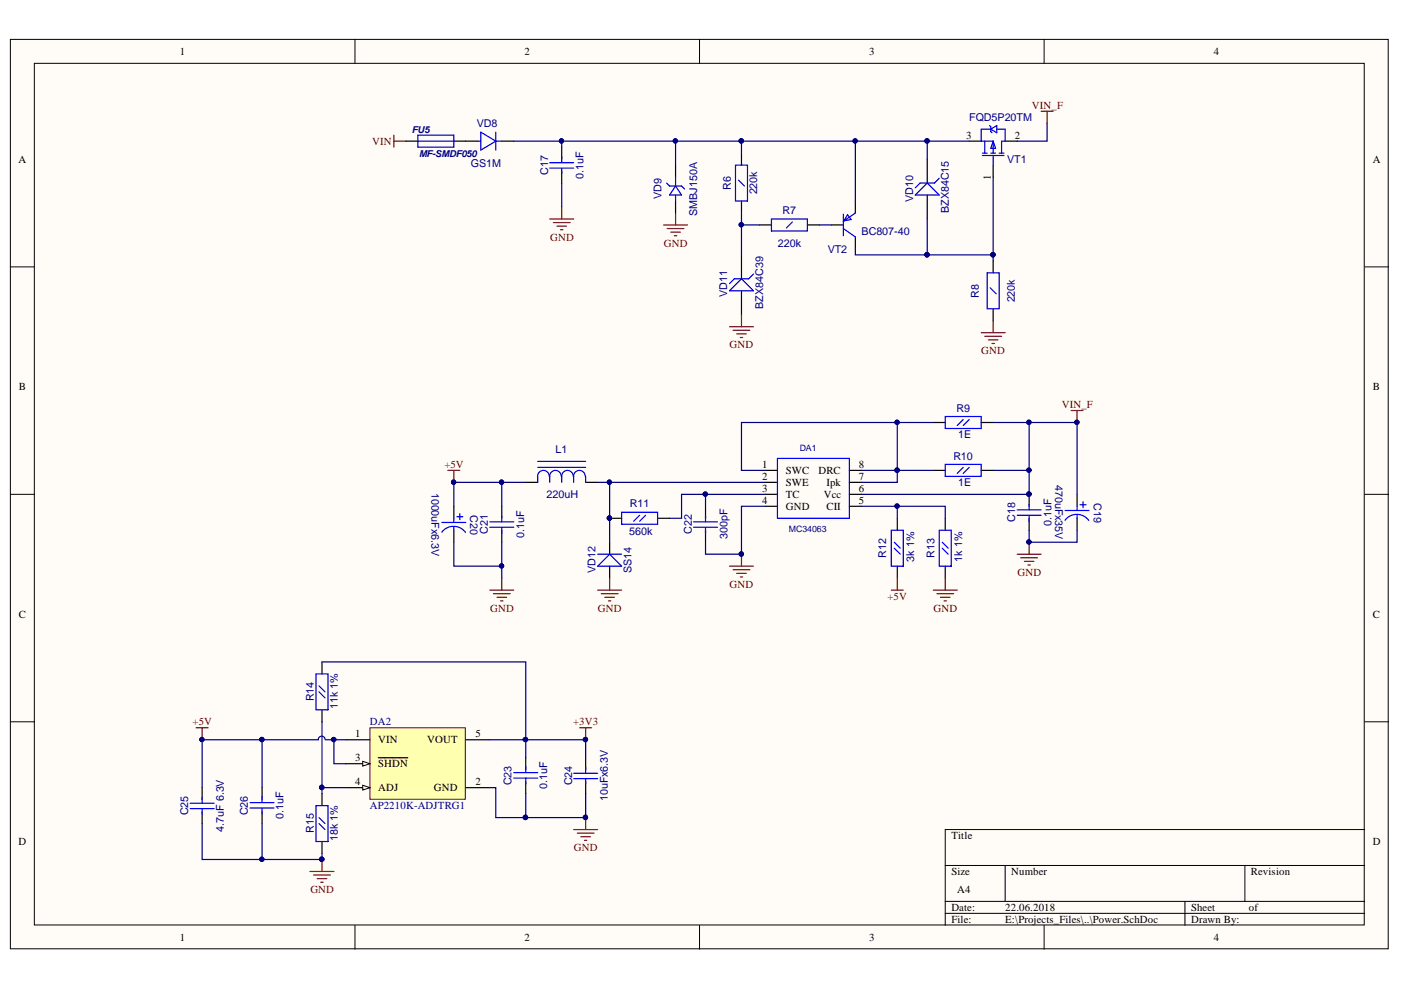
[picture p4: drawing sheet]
<svg xmlns="http://www.w3.org/2000/svg" width="297mm" height="210mm" viewBox="0 0 297 210" stroke-linecap="round" stroke-linejoin="round" font-family="sans-serif">
<defs><g id="words">
<g font-size="2.3">
<text x="38.1" y="11.7">1</text>
<text x="111.2" y="11.7">2</text>
<text x="184.3" y="11.7">3</text>
<text x="257.4" y="11.7">4</text>
<text x="204.8" y="29.4">3</text>
<text x="215.2" y="29.4">2</text>
<text x="3.9" y="34.5">A</text>
<text x="291.1" y="34.5">A</text>
<text x="210.1" y="38.2" transform="rotate(-90 210.1 38.2)">1</text>
<text x="4" y="82.7">B</text>
<text x="291.1" y="82.7">B</text>
<text x="161.6" y="101.7">2</text>
<text x="161.6" y="99.2">1</text>
<text x="166.6" y="100.5">SWC</text>
<text x="173.5" y="100.5">DRC</text>
<text x="182.1" y="101.7">7</text>
<text x="182.1" y="99.2">8</text>
<text x="161.6" y="104.4">3</text>
<text x="161.6" y="106.9">4</text>
<text x="166.6" y="105.6">TC</text>
<text x="166.6" y="103">SWE</text>
<text x="174.6" y="105.6">Vcc</text>
<text x="175.2" y="103">Ipk</text>
<text x="182.1" y="106.9">5</text>
<text x="182.1" y="104.4">6</text>
<text x="166.6" y="108.2">GND</text>
<text x="175.2" y="108.2">CII</text>
<text x="4" y="131">C</text>
<text x="291.1" y="131">C</text>
<text x="75.3" y="161.4">3</text>
<text x="75.3" y="156.3">1</text>
<text x="80.2" y="157.6">VIN</text>
<text x="90.6" y="157.6">VOUT</text>
<text x="100.8" y="156.3">5</text>
<text x="75.3" y="166.5">4</text>
<text x="80.2" y="162.7">SHDN</text>
<text x="80.2" y="167.8">ADJ</text>
<text x="92" y="167.8">GND</text>
<text x="100.8" y="166.5">2</text>
<text x="3.9" y="179.2">D</text>
<text x="201.7" y="177.9">Title</text>
<text x="291.1" y="179.2">D</text>
<text x="201.7" y="185.6">Size</text>
<text x="214.4" y="185.6">Number</text>
<text x="265.2" y="185.6">Revision</text>
<text x="203" y="189.4">A4</text>
<text x="201.7" y="193.2">Date:</text>
<text x="201.7" y="195.7">File:</text>
<text x="213.1" y="193.2">22.06.2018</text>
<text x="213.1" y="195.7">E:\Projects_Files\..\Power.SchDoc</text>
<text x="252.5" y="193.2">Sheet</text>
<text x="252.5" y="195.7">Drawn By:</text>
<text x="264.8" y="193.2">of</text>
<text x="38.1" y="199.5">1</text>
<text x="111.2" y="199.5">2</text>
<text x="184.3" y="199.5">3</text>
<text x="257.4" y="199.5">4</text>
</g>
<g font-size="2.3" fill="#800000">
<text x="218.8" y="23.1">VIN_F</text>
<text x="78.9" y="30.7">VIN</text>
<text x="116.6" y="51">GND</text>
<text x="140.7" y="52.3">GND</text>
<text x="154.7" y="73.9">GND</text>
<text x="208" y="75.1">GND</text>
<text x="225.1" y="86.5">VIN_F</text>
<text x="94.2" y="99.2">+5V</text>
<text x="154.7" y="124.6">GND</text>
<text x="215.7" y="122.1">GND</text>
<text x="103.9" y="129.7">GND</text>
<text x="126.8" y="129.7">GND</text>
<text x="188.2" y="127.2">+5V</text>
<text x="197.9" y="129.7">GND</text>
<text x="40.8" y="153.8">+5V</text>
<text x="121.5" y="153.8">+3V3</text>
<text x="121.7" y="180.5">GND</text>
<text x="65.8" y="189.4">GND</text>
</g>
<g font-size="2.3" fill="#000080">
<text x="101.1" y="26.9">VD8</text>
<text x="205.5" y="25.6">FQD5P20TM</text>
<text x="99.8" y="35.3">GS1M</text>
<text x="213.5" y="34.6">VT1</text>
<text x="116.2" y="37" transform="rotate(-90 116.2 37)">C17</text>
<text x="123.7" y="37.9" transform="rotate(-90 123.7 37.9)">0.1uF</text>
<text x="154.9" y="40.2" transform="rotate(-90 154.9 40.2)">R6</text>
<text x="160.5" y="41.2" transform="rotate(-90 160.5 41.2)">220k</text>
<text x="140.2" y="42.3" transform="rotate(-90 140.2 42.3)">VD9</text>
<text x="147.8" y="45.8" transform="rotate(-90 147.8 45.8)">SMBJ150A</text>
<text x="165.9" y="45.4">R7</text>
<text x="193.6" y="42.8" transform="rotate(-90 193.6 42.8)">VD10</text>
<text x="201.2" y="45.1" transform="rotate(-90 201.2 45.1)">BZX84C15</text>
<text x="164.9" y="52.3">220k</text>
<text x="175.5" y="53.6">VT2</text>
<text x="182.7" y="49.8">BC807-40</text>
<text x="154.2" y="63" transform="rotate(-90 154.2 63)">VD11</text>
<text x="161.8" y="65.5" transform="rotate(-90 161.8 65.5)">BZX84C39</text>
<text x="207.5" y="63.1" transform="rotate(-90 207.5 63.1)">R8</text>
<text x="215.2" y="64.1" transform="rotate(-90 215.2 64.1)">220k</text>
<text x="202.8" y="87.3">R9</text>
<text x="203.1" y="92.9">1E</text>
<text x="117.8" y="96.1">L1</text>
<text x="202.1" y="97.4">R10</text>
<text x="91.5" y="104.4" transform="rotate(90 91.5 104.4)">1000uFx6.3V</text>
<text x="115.9" y="105.6">220uH</text>
<text x="133.5" y="107.6">R11</text>
<text x="203.1" y="103.1">1E</text>
<text x="223.7" y="102.8" transform="rotate(90 223.7 102.8)">470uFx35V</text>
<text x="231.9" y="106.7" transform="rotate(90 231.9 106.7)">C19</text>
<text x="99.7" y="109.3" transform="rotate(90 99.7 109.3)">C20</text>
<text x="103.4" y="113.2" transform="rotate(-90 103.4 113.2)">C21</text>
<text x="111.1" y="114" transform="rotate(-90 111.1 114)">0.1uF</text>
<text x="133.4" y="113.5">560k</text>
<text x="146.6" y="113.2" transform="rotate(-90 146.6 113.2)">C22</text>
<text x="215.2" y="110.7" transform="rotate(-90 215.2 110.7)">C18</text>
<text x="222.9" y="111.5" transform="rotate(-90 222.9 111.5)">0.1uF</text>
<text x="154.3" y="114.3" transform="rotate(-90 154.3 114.3)">300pF</text>
<text x="187.9" y="118.3" transform="rotate(-90 187.9 118.3)">R12</text>
<text x="193.8" y="119.1" transform="rotate(-90 193.8 119.1)">3k 1%</text>
<text x="198.2" y="118.3" transform="rotate(-90 198.2 118.3)">R13</text>
<text x="204" y="119.1" transform="rotate(-90 204 119.1)">1k 1%</text>
<text x="126.3" y="121.6" transform="rotate(-90 126.3 121.6)">VD12</text>
<text x="133.9" y="121.5" transform="rotate(-90 133.9 121.5)">SS14</text>
<text x="66.6" y="148.7" transform="rotate(-90 66.6 148.7)">R14</text>
<text x="71.6" y="150.4" transform="rotate(-90 71.6 150.4)">11k 1%</text>
<text x="78.4" y="153.8">DA2</text>
<text x="108.4" y="166.5" transform="rotate(-90 108.4 166.5)">C23</text>
<text x="116" y="167.3" transform="rotate(-90 116 167.3)">0.1uF</text>
<text x="121.3" y="166.5" transform="rotate(-90 121.3 166.5)">C24</text>
<text x="39.9" y="172.9" transform="rotate(-90 39.9 172.9)">C25</text>
<text x="52.5" y="172.9" transform="rotate(-90 52.5 172.9)">C26</text>
<text x="60.1" y="173.6" transform="rotate(-90 60.1 173.6)">0.1uF</text>
<text x="78.4" y="171.6">AP2210K-ADJTRG1</text>
<text x="128.9" y="169.9" transform="rotate(-90 128.9 169.9)">10uFx6.3V</text>
<text x="47.4" y="176.3" transform="rotate(-90 47.4 176.3)">4.7uF 6.3V</text>
<text x="66.6" y="176.7" transform="rotate(-90 66.6 176.7)">R15</text>
<text x="71.6" y="178.4" transform="rotate(-90 71.6 178.4)">18k 1%</text>
</g>
<g font-size="2" fill="#000080">
<text x="87.3" y="28.3">FU5</text>
<text x="88.9" y="33.3">MF-SMDF050</text>
</g>
<g font-size="1.9" fill="#000080">
<text x="169.6" y="95.6">DA1</text>
<text x="167.3" y="112.8">MC34063</text>
</g>
</g></defs>
<g fill="#fffcf8" stroke="#000" stroke-width=".21">
<path d="M2.2 8.4h292.1v192.8h-292.1z"/>
<path d="M7.3 13.4h281.9v182.7h-281.9z"/>
</g>
<g fill="none" stroke="#000" stroke-width=".21">
<path d="M75.3 8.4v5M148.3 8.4v5M221.4 8.4v5M2.2 56.6h5.1M289.3 56.6h5.1M2.2 104.8h5.1M289.3 104.8h5.1M2.2 153h5.1M289.3 153h5.1M289.3 175.9h-88.9v20.3M75.3 196.2v5.1M148.3 196.2v5.1"/>
<path d="M200.4 183.5h88.9M200.4 191.1h88.9M200.4 193.7h88.9M213.1 183.5v7.6M221.4 196.2v5.1M251.2 191.1v5.1M263.9 183.5v7.6"/>
</g>
<g fill="none" stroke="#800000" stroke-width=".25">
<path d="M83.5 28.7v2.5M83.5 29.9h2.6M220.7 23.6h2.6M222 23.6v2.5M116.5 46.4h5.1M117.3 47.2h3.6M118.1 48h2M118.8 48.7h.5M119.1 43.9v2.5M140.7 47.7h5.1M141.5 48.5h3.5M142.2 49.2h2"/>
<path d="M143 50h.5M143.2 45.2v2.5M154.7 69.3h5M155.4 70h3.6M156.2 70.8h2M157 71.6h.5M157.2 66.7v2.6M208 70.5h5.1M208.8 71.3h3.6M209.6 72.1h2M210.3 72.8h.5M210.6 68v2.5"/>
<path d="M95 99.7h2.5M96.2 99.7v2.6M227.1 87h2.5M228.4 87v2.6M157.2 117.5v2.5M215.7 117.5h5M216.4 118.3h3.6M217.2 119h2M217.9 119.8h.5M218.2 115v2.5M103.8 125.1h5.1M104.6 125.9h3.6"/>
<path d="M105.4 126.6h2M106.1 127.4h.5M106.4 122.6v2.5M126.7 125.1h5.1M127.5 125.9h3.5M128.2 126.6h2.1M129 127.4h.5M129.3 122.6v2.5M154.7 120h5M155.4 120.8h3.6M156.2 121.6h2M157 122.3h.5"/>
<path d="M189 125.1h2.5M190.2 122.6v2.5M197.9 125.1h5M198.6 125.9h3.6M199.4 126.6h2M200.2 127.4h.5M200.4 122.6v2.5M122.9 154.3h2.5M124.2 154.3v2.5M121.6 175.9h5.1M122.4 176.6h3.6M123.2 177.4h2"/>
<path d="M123.9 178.2h.5M124.2 173.3v2.6M65.7 184.8h5.1M66.5 185.5h3.5M67.3 186.3h2M68 187.1h.5M68.3 182.2v2.6"/>
</g>
<g fill="none" stroke="#000" stroke-width=".25">
<path d="M86.1 29.9h2.5M96.2 29.9h5.1M106.4 29.9h2.5M119.1 31.2v2.5M119.1 36.3v2.5M143.2 35v2.5M157.2 32.5v2.5M196.6 33.7v5.1M143.2 42.6v2.6M157.2 42.6v2.6M157.2 54v5.1M161 47.7h2.6"/>
<path d="M171.2 47.7h2.5M176.3 47.7h2.5M181.3 42.6v2.6M181.3 50.2v2.6M196.6 41.4v5M210.6 55.3v2.5M157.2 61.7v5M210.6 65.5v2.5M162.3 99.7h2.5M180.1 99.7h2.5M197.9 99.7h2.5M197.9 89.6h2.5"/>
<path d="M208 99.7h2.6M208 89.6h2.6M96.2 107.3v2.6M96.2 112.4v2.6M106.4 107.3v2.6M106.4 112.4v2.6M111.5 102.3h2.5M124.2 102.3h2.5M129.3 109.9h2.5M129.3 115v2.5M139.4 109.9h2.6M149.6 107.3v2.6"/>
<path d="M149.6 112.4v2.6M162.3 104.8h2.5M162.3 102.3h2.5M162.3 107.3h2.5M180.1 104.8h2.5M180.1 102.3h2.5M180.1 107.3h2.5M190.2 109.9v2.5M200.4 109.9v2.5M218.2 104.8v2.5M218.2 109.9v2.5M228.4 104.8v2.5"/>
<path d="M228.4 109.9v2.5M129.3 120v2.6M190.2 120v2.6M200.4 120v2.6M68.3 140.3v2.6M68.3 150.5v2.5M42.9 167v2.5M42.9 172.1v2.5M55.6 167v2.5M55.6 172.1v2.5M68.3 168.3v2.5M68.3 178.4v2.6"/>
<path d="M111.5 160.7v2.5M111.5 165.7v2.6"/>
</g>
<g fill="none" stroke="#00f" stroke-width=".25">
<path d="M88.6 29.9h7.6M88.6 28.7h7.6v2.5h-7.6zM101.3 29.9h.6M101.9 28l3.2 1.9-3.2 1.9zM105.1 29.9h1.3M105.1 28v3.8M116.5 34.5h5.1M116.5 35.6h5.1M119.1 33.3v1.2M119.1 35.8v1M141.3 38.8l.7 .6h2.5l.6 .7M143.2 39.4l1.3 2h-2.5z"/>
<path d="M143.2 37.5v1.9M155.9 35h2.6v7.6h-2.6zM156.6 38.2l1.2 1.2M199.1 37.8l-1 1h-3l-1 1M143.2 41.4v1.2M159.7 58.1l-1 1h-3l-1 1M163.6 46.4h7.6v2.6h-7.6zM168 47.1l-1.3 1.2M178.8 48.5l2.5 1.7M178.8 45.4v4.6M179.7 45.5l.8 1.1-1.6 .2zM181.3 45.2l-2.5 1.7"/>
<path d="M194.1 41.4l2.5-2.6 2.5 2.6zM209.3 57.8h2.5v7.7h-2.5zM154.7 61.7l2.5-2.6 2.5 2.6zM209.9 61l1.3 1.3M114 97.8h10.2M114 99.1h10.2M164.8 97.2h15.3v12.7h-15.3zM200.4 88.3h7.6v2.5h-7.6zM200.4 98.5h7.6v2.5h-7.6zM204.2 88.9l-1.3 1.3M204.2 99.1l-1.3 1.3M205.5 88.9l-1.3 1.3"/>
<path d="M205.5 99.1l-1.3 1.3M93.7 112.8a3.1 3.1 0 0 1 5 .1M93.7 110.8h5.1M96.2 109.9v.7M96.2 111.7v.7M96.9 109.6h1.2M97.5 108.9v1.3M103.8 110.6h5.1M103.8 111.8h5.1M106.4 109.4v1.2M106.4 111.9v1.2M114 101v1.3"/>
<path d="M116.4 101a1.23 1.23 0 0 0-1.2-1.3 1.23 1.23 0 0 0-1.2 1.3M119 101a1.22 1.22 0 0 0-1.2-1.3 1.22 1.22 0 0 0-1.2 1.3l-.1 1.3M121.5 101a1.22 1.22 0 0 0-1.2-1.3 1.22 1.22 0 0 0-1.2 1.3v1.3M121.6 101v1.3M124.1 101a1.23 1.23 0 0 0-1.3-1.3 1.23 1.23 0 0 0-1.2 1.3M124.2 101v1.3M126.7 117.5h5.1M131.8 108.6h7.6v2.6h-7.6zM135.6 109.3l-1.3 1.2M136.9 109.3l-1.3 1.2M147 110.6h5.1M147 111.8h5.1"/>
<path d="M149.6 109.4v1.2M149.6 111.9v1.2M189 112.4h2.5v7.6h-2.5zM189.6 116.2l1.3 1.3M189.6 115l1.3 1.2M199.1 112.4h2.6v7.6h-2.6zM199.8 116.2l1.2 1.3M199.8 115l1.2 1.2M215.7 108.1h5M215.7 109.3h5M218.2 106.9v1.2M218.2 109.4v1.2"/>
<path d="M225.8 110.3a3.1 3.1 0 0 1 5 0M225.8 108.2h5.1M228.4 107.3v.8M228.4 109.2v.7M229 107h1.3M229.6 106.4v1.3M126.7 120l2.6-2.5 2.5 2.5zM67 142.9h2.5v7.6h-2.5zM67.6 146.7l1.3 1.3M67.6 145.4l1.3 1.3M40.3 170.3h5.1M40.3 171.4h5.1"/>
<path d="M42.9 169.1v1.2M42.9 171.6v1M53 171.3h5.1M53 170.2h5.1M55.6 168.9v1.1M55.6 171.3v1.3M67 170.8h2.5v7.6h-2.5zM67.6 174.6l1.3 1.3M67.6 173.3l1.3 1.3M108.9 165h5.1M108.9 163.8h5.1M111.5 162.5v1.2"/>
<path d="M111.5 165v1.2"/>
</g>
<g fill="none" stroke="#000080" stroke-width=".25">
<path d="M108.9 29.9h10.2M119.1 38.8v5.1M157.2 29.9h39.4M157.2 29.9h-14v5.1M157.2 29.9v2.6M181.3 29.9v12.7M196.6 29.9h8.9M196.6 29.9v3.8M210.6 37.5v17.8M222 26.1v3.8h-6.3M157.2 45.2v8.8M157.2 47.7h3.8"/>
<path d="M173.7 47.7h2.6M181.3 52.8v1.2h15.3M196.6 46.4v7.6M196.6 54h14M182.6 99.7h7.6v2.6h-7.6M190.2 89.6h-33v10.1h5.1M210.6 89.6h17.8v15.2M210.6 99.7h7.6v5.1h-35.6M218.2 89.6v10.1M96.2 115v5h10.2v-5M106.4 102.3h5.1M126.7 102.3h35.6"/>
<path d="M129.3 102.3v12.7M149.6 104.8h-5.1v5.1h-2.5M162.3 104.8h-12.7v2.5M162.3 107.3h-5.1v10.2h-7.6v-2.5M190.2 107.3h10.2v2.6M218.2 112.4v2.6h10.2v-2.6M106.4 120v2.6"/>
</g>
<g fill="#000080" stroke="#000080" stroke-width=".21">
<circle cx="157.2" cy="47.6" r=".46"/>
<circle cx="196.5" cy="29.9" r=".46"/>
<circle cx="210.5" cy="54" r=".46"/>
<circle cx="157.2" cy="29.9" r=".46"/>
<circle cx="181.3" cy="29.9" r=".46"/>
<circle cx="196.5" cy="54" r=".46"/>
<circle cx="143.2" cy="29.9" r=".46"/>
<circle cx="119" cy="29.9" r=".46"/>
<circle cx="218.1" cy="104.8" r=".46"/>
<circle cx="218.1" cy="114.9" r=".46"/>
<circle cx="218.1" cy="99.7" r=".46"/>
<circle cx="218.1" cy="89.5" r=".46"/>
<circle cx="228.3" cy="89.5" r=".46"/>
<circle cx="190.2" cy="99.7" r=".46"/>
<circle cx="190.2" cy="89.5" r=".46"/>
<circle cx="129.2" cy="109.8" r=".46"/>
<circle cx="157.2" cy="117.5" r=".46"/>
<circle cx="149.5" cy="104.8" r=".46"/>
<circle cx="129.2" cy="102.2" r=".46"/>
<circle cx="106.3" cy="102.2" r=".46"/>
<circle cx="106.3" cy="120" r=".46"/>
<circle cx="96.2" cy="102.2" r=".46"/>
<circle cx="190.2" cy="107.3" r=".46"/>
<circle cx="124.1" cy="156.8" r=".46"/>
<circle cx="124.1" cy="173.3" r=".46"/>
<circle cx="68.2" cy="182.2" r=".46"/>
</g>
<path d="M78.4 154.3h20.3v15.2h-20.3z" fill="#ffffb0" stroke="#800000" stroke-width=".21"/>
<path d="M73.4 161.9h5" fill="none" stroke="#000" stroke-width=".25"/>
<path d="M76.9 161.4l1.5 .5-1.5 .5z" fill="#fffcf8"/>
<path d="M76.9 161.4l1.5 .5-1.5 .5z" fill="none" stroke="#000" stroke-width=".21"/>
<path d="M73.4 156.8h5M98.8 156.8h5M73.4 167h5M80.2 160.7h6.3M98.8 167h5" fill="none" stroke="#000" stroke-width=".25"/>
<path d="M76.9 166.5l1.5 .5-1.5 .5z" fill="#fffcf8"/>
<path d="M76.9 166.5l1.5 .5-1.5 .5z" fill="none" stroke="#000" stroke-width=".21"/>
<g fill="none" stroke="#000080" stroke-width=".25">
<path d="M143.2 29.9h-24.1v1.3M197.9 89.6h-7.7v10.1h7.7M96.2 107.3v-5h10.2v5M182.6 107.3h7.6v2.6M55.6 156.8h-12.7v10.2M55.6 156.8v10.2M55.6 156.8h11.9M68.3 140.3h43.2v20.4M68.3 153v15.3M68.9 156.8a.72 .72 0 0 0-.7-.7 .72 .72 0 0 0-.7 .7M69 156.8h4.4M70.8 156.8v5.1h2.6"/>
<path d="M103.8 156.8h20.4v3.9M42.9 174.6v7.6h25.4v-1.2M55.6 174.6v7.6M68.3 167h5.1M103.8 167h1.3v6.3h6.4M111.5 168.3v5M124.2 168.3v5h-12.7"/>
</g>
<g fill="#000080" stroke="#000080" stroke-width=".21">
<circle cx="55.5" cy="182.2" r=".46"/>
<circle cx="111.4" cy="156.8" r=".46"/>
<circle cx="70.8" cy="156.8" r=".46"/>
<circle cx="68.2" cy="167" r=".46"/>
<circle cx="68.2" cy="182.2" r=".46"/>
<circle cx="124.1" cy="173.3" r=".46"/>
<circle cx="111.4" cy="173.3" r=".47"/>
<circle cx="55.5" cy="156.8" r=".46"/>
<circle cx="124.1" cy="156.8" r=".46"/>
<circle cx="42.8" cy="156.8" r=".46"/>
<circle cx="96.2" cy="102.2" r=".46"/>
<circle cx="106.3" cy="102.2" r=".46"/>
<circle cx="119" cy="29.9" r=".46"/>
<circle cx="143.2" cy="29.9" r=".46"/>
<circle cx="190.2" cy="107.3" r=".46"/>
<circle cx="190.2" cy="99.7" r=".46"/>
<circle cx="190.2" cy="89.5" r=".46"/>
</g>
<path d="M41.6 154.3h2.5M42.9 154.3v2.5" fill="none" stroke="#800000" stroke-width=".25"/>
<path d="M205.5 29.9h2.5M210.6 35v2.5M213.1 29.9h2.6M124.2 160.7v2.5M124.2 165.7v2.6" fill="none" stroke="#000" stroke-width=".25"/>
<g fill="none" stroke="#00f" stroke-width=".25">
<path d="M208.3 32.5h1M208.3 33h4.6M208.8 29.9v2.6M209.8 26.6l.3 .3v1l.2 .3M210.1 32.5h1M210.1 27.4h-2.1v2.5h2.6M210.1 27.4l1.2-.8v1.6zM210.6 29.9v2.6M210.6 33v2M210.6 29.9l.5 1.6h-1zM211.3 27.4h1.8v2.5h-.7v2.6M211.8 32.5h1.1"/>
<path d="M121.6 164h5.1M121.6 165.1h5.1M124.2 162.7v1.2M124.2 165.2v1"/>
</g>
<use href="#words"/>
</svg>
